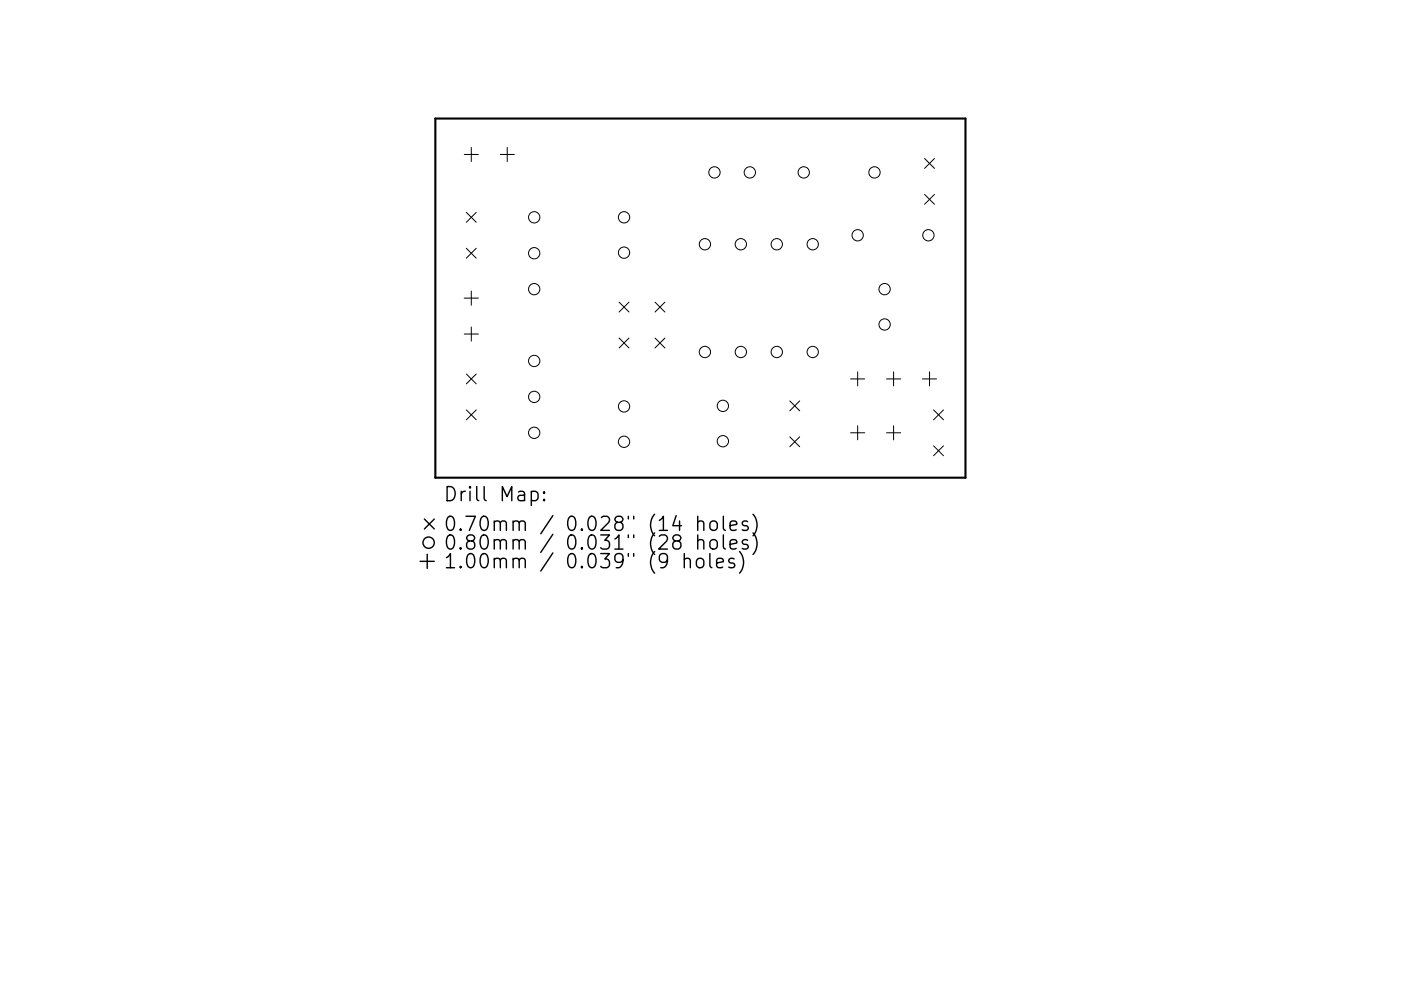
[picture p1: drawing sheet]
<svg xmlns="http://www.w3.org/2000/svg" width="297mm" height="210mm" viewBox="0 0 297 210" stroke-linecap="round" stroke-linejoin="round" font-family="sans-serif">
<path d="M92.3 25.2h112.4v76.2h-112.4z" fill="none" stroke="#000" stroke-width=".45"/>
<g fill="none" stroke="#000" stroke-width=".21">
<path d="M98.4 32.8h3M99.9 31.3v3M106 32.8h3M107.5 31.3v3M196 33.6l2.1 2.1M198.1 33.6l-2.1 2.1M98.9 45.1l2.1 2.1M98.9 52.7l2.1 2.1M101 45.1l-2.1 2.1M101 52.7l-2.1 2.1M196 41.2l2.1 2.1M198.1 41.2l-2.1 2.1"/>
<path d="M98.4 63.3h3M98.4 70.9h3M98.9 79.3l2.1 2.1M99.9 61.8v3M99.9 69.4v3M101 79.3l-2.1 2.1M131.3 64.1l2.1 2.1M131.3 71.7l2.1 2.1M133.4 64.1l-2.1 2.1M133.4 71.7l-2.1 2.1M138.9 71.7l2.1 2.1M138.9 64.1l2.1 2.1"/>
<path d="M141 64.1l-2.1 2.1M141 71.7l-2.1 2.1M181.8 78.9v3M189.5 78.9v3M197.1 78.9v3M98.9 87l2.1 2.1M101 87l-2.1 2.1M167.5 85.1l2.1 2.1M167.5 92.7l2.1 2.1M169.6 85.1l-2.1 2.1M169.6 92.7l-2.1 2.1M180.3 80.4h3"/>
<path d="M180.3 91.8h3M181.8 90.3v3M188 80.4h3M188 91.8h3M189.5 90.3v3M195.6 80.4h3M197.9 87l2.1 2.1M197.9 94.6l2.1 2.1M200 87l-2.1 2.1M200 94.6l-2.1 2.1"/>
<circle cx="151.5" cy="36.6" r="1.2"/>
<circle cx="159" cy="36.6" r="1.2"/>
<circle cx="170.4" cy="36.6" r="1.2"/>
<circle cx="185.4" cy="36.6" r="1.2"/>
<circle cx="113.3" cy="53.7" r="1.2"/>
<circle cx="113.3" cy="46.1" r="1.2"/>
<circle cx="132.3" cy="46.1" r="1.2"/>
<circle cx="132.3" cy="53.6" r="1.2"/>
<circle cx="149.5" cy="51.8" r="1.2"/>
<circle cx="157.1" cy="51.8" r="1.2"/>
<circle cx="164.7" cy="51.8" r="1.2"/>
<circle cx="172.3" cy="51.8" r="1.2"/>
<circle cx="181.8" cy="49.9" r="1.2"/>
<circle cx="196.8" cy="49.9" r="1.2"/>
<circle cx="113.3" cy="76.6" r="1.2"/>
<circle cx="113.3" cy="61.3" r="1.2"/>
<circle cx="149.5" cy="74.7" r="1.2"/>
<circle cx="157.1" cy="74.7" r="1.2"/>
<circle cx="164.7" cy="74.7" r="1.2"/>
<circle cx="172.3" cy="74.7" r="1.2"/>
<circle cx="187.6" cy="61.3" r="1.2"/>
<circle cx="187.6" cy="68.8" r="1.2"/>
<circle cx="113.3" cy="91.8" r="1.2"/>
<circle cx="113.3" cy="84.2" r="1.2"/>
<circle cx="132.3" cy="93.7" r="1.2"/>
<circle cx="132.3" cy="86.2" r="1.2"/>
<circle cx="153.3" cy="86.1" r="1.2"/>
<circle cx="153.3" cy="93.6" r="1.2"/>
</g>
<g fill="none" stroke="#000" stroke-width=".3">
<path d="M89.1 119.1h3M90 110.1l2.1 2.1M90.6 117.6v3M92.1 110.1l-2.1 2.1M94.7 118.3l.8-.8v3M94.8 103.2a1.58 1.58 0 0 1 1.7 1 1.58 1.58 0 0 1-.6 1.9l-1.1 .1zM94.9 109.8a.72 .72 0 0 1 .8-.3 .72 .72 0 0 1 .5 .6 1.76 1.76 0 0 1-.5 2.4 .77 .77 0 0 1-.9-.5 2.56 2.56 0 0 1 .1-2.2zM95.1 113.6a.71 .71 0 0 1 1.1 .5 1.76 1.76 0 0 1-.5 2.4 .77 .77 0 0 1-.9-.6 2.34 2.34 0 0 1 .3-2.3zM97.7 112.2l.1 .2-.1 .1-.2-.1 .2-.2v.3M97.7 116.2l.1 .1-.1 .2-.2-.2 .2-.1v.3M97.8 104.2v2M98.7 104.2a.77 .77 0 0 0-.9 .6"/>
<path d="M98.8 109.5h2l-1.3 3M99.2 117.7a.72 .72 0 0 1 .8-.2 .72 .72 0 0 1 .5 .5 1.76 1.76 0 0 1-.6 2.5 .77 .77 0 0 1-.8-.6 2.56 2.56 0 0 1 .1-2.2zM99.5 114.8l-.3-.2a.62 .62 0 0 1-.2-.6 .62 .62 0 0 1 .5-.5l.9 .1a.62 .62 0 0 1 .2 .7 .62 .62 0 0 1-.5 .5l-.9 .1-.3 .4 .2 .9 .4 .3h.6l.6-.6-.2-.8-.4-.3M99.7 103.2l-.2 .2 .2 .1 .1-.1-.1-.2v.3M99.7 104.2v2M101.1 103.2v2.6l.4 .4M102.1 109.8a.72 .72 0 0 1 .7-.3 .72 .72 0 0 1 .6 .6 1.76 1.76 0 0 1-.6 2.4 .77 .77 0 0 1-.9-.5 2.56 2.56 0 0 1 .2-2.2zM102.1 113.8a.72 .72 0 0 1 .7-.3 .72 .72 0 0 1 .6 .6 1.76 1.76 0 0 1-.6 2.4 .77 .77 0 0 1-.9-.6 2.56 2.56 0 0 1 .2-2.1zM102.1 117.7a.72 .72 0 0 1 .7-.2 .72 .72 0 0 1 .6 .5 1.76 1.76 0 0 1-.6 2.5 .77 .77 0 0 1-.9-.6 2.56 2.56 0 0 1 .2-2.2zM102.7 103.2v2.6l.4 .4M104.8 110.8a.75 .75 0 0 1 1.3 .2v1.5M104.8 114.8a.75 .75 0 0 1 1.3 .1v1.6"/>
<path d="M104.8 118.7a.74 .74 0 0 1 1.3 .2v1.6M104.8 110.5v2M104.8 114.5v2M104.8 118.5v2M106.1 111l.4-.5 .7 .2 .2 .3v1.5M106.1 114.9l.4-.4 .7 .1 .2 .3v1.6M106.1 118.9l.4-.4 .7 .1 .2 .3v1.6M106.5 106.2v-3l1 2.2 1-2.2v3M108.8 110.8a.75 .75 0 0 1 1.3 .2v1.5M108.8 114.8a.75 .75 0 0 1 1.3 .1v1.6M108.8 118.7a.74 .74 0 0 1 1.3 .2v1.6M108.8 110.5v2"/>
<path d="M108.8 114.5v2M108.8 118.5v2M109.9 104.4l.3-.2 .9 .2 .1 .3v1.5M110.1 111l.4-.5 .7 .2 .2 .3v1.5M110.1 114.9l.4-.4 .7 .1 .2 .3v1.6M110.1 118.9l.4-.4 .7 .1 .2 .3v1.6M111.2 104.9l-1 .2a.59 .59 0 0 0-.4 .6 .59 .59 0 0 0 .4 .5l1-.1M112.7 104.4l.8-.2 .6 .6v.9l-.3 .4-.3 .1-.8-.1M112.7 104.2v3M115.4 105.9l.1 .2-.1 .1-.2-.1 .2-.2v.3M115.4 104.4l.1 .1-.1 .2-.2-.2 .2-.1v.3M117.2 109.4l-2.5 3.8"/>
<path d="M117.2 113.3l-2.5 3.9M117.2 117.3l-2.5 3.9M120.6 109.8a.72 .72 0 0 1 .8-.3 .72 .72 0 0 1 .5 .6 1.76 1.76 0 0 1-.5 2.4 .77 .77 0 0 1-.9-.5 2.56 2.56 0 0 1 .1-2.2zM120.6 113.8a.72 .72 0 0 1 .8-.3 .72 .72 0 0 1 .5 .6 1.76 1.76 0 0 1-.5 2.4 .77 .77 0 0 1-.9-.6 2.56 2.56 0 0 1 .1-2.1zM120.6 117.7a.72 .72 0 0 1 .8-.2 .72 .72 0 0 1 .5 .5 1.76 1.76 0 0 1-.5 2.5 .77 .77 0 0 1-.9-.6 2.56 2.56 0 0 1 .1-2.2zM123.4 112.2l.1 .2-.1 .1-.2-.1 .2-.2v.3M123.4 116.2l.1 .1-.1 .2-.2-.2 .2-.1v.3M124.9 109.8a.72 .72 0 0 1 .8-.3 .72 .72 0 0 1 .5 .6 1.76 1.76 0 0 1-.6 2.4 .77 .77 0 0 1-.8-.5 2.56 2.56 0 0 1 .1-2.2zM124.9 117.7a.72 .72 0 0 1 .8-.2 .72 .72 0 0 1 .5 .5 1.76 1.76 0 0 1-.6 2.5 .77 .77 0 0 1-.8-.6 2.56 2.56 0 0 1 .1-2.2zM125.1 113.6a.71 .71 0 0 1 1.1 .5 1.76 1.76 0 0 1-.6 2.4 .77 .77 0 0 1-.8-.6 2.34 2.34 0 0 1 .3-2.3zM127.4 113.5h1.8l-1 1.1a.81 .81 0 0 1 1 .6v.7l-.3 .4-.3 .2h-.8l-.4-.3M127.4 117.5h1.8l-1 1.1a.81 .81 0 0 1 1 .6v.7l-.3 .4-.3 .2h-.8l-.4-.3"/>
<path d="M127.5 109.8l.4-.3h.7a.81 .81 0 0 1 .5 1.3l-1.7 1.7h1.8M130.4 114.3l.8-.8v3M130.4 116.5h1.7M130.9 110.8l-.3-.1a.62 .62 0 0 1-.2-.7 .62 .62 0 0 1 .5-.5l.9 .2a.62 .62 0 0 1 .3 .6 .62 .62 0 0 1-.6 .5l-.9 .2-.2 .4v.6l.5 .5 .9-.1 .3-.4-.2-.9-.4-.3M132.1 118.7l-.6 .6h-.6l-.5-.6v-.7l.2-.4 .9-.1 .4 .2a1.98 1.98 0 0 1-.7 2.8h-.6M133.2 109.5v.6M133.2 113.5v.6M133.2 117.5v.5M134.4 109.5v.6M134.4 113.5v.6M134.4 117.5v.5M138.8 109.1a3.4 3.4 0 0 0 0 4.6"/>
<path d="M138.8 113.1a3.4 3.4 0 0 0 0 4.5M138.8 117a3.4 3.4 0 0 0 0 4.6M139.8 110.4l.8-.9v3M139.8 113.8l.4-.3h.7a.81 .81 0 0 1 .5 1.3l-1.8 1.7h1.9M139.8 112.5h1.7M141.5 118.7l-.6 .6h-.5l-.6-.6v-.7l.3-.4 .8-.1 .5 .2a1.98 1.98 0 0 1-.8 2.8h-.5M143.2 114.8l-.3-.2a.62 .62 0 0 1-.2-.6 .62 .62 0 0 1 .5-.5l.9 .1a.62 .62 0 0 1 .2 .7 .62 .62 0 0 1-.5 .5l-.9 .1-.3 .4v.6l.6 .6h.6l.6-.6-.2-.8-.4-.3M143.4 109.4l-.8 2.1h1.9M144.1 110.5v2M145.1 118.7a.74 .74 0 0 1 1.3 .2v1.6M145.1 117.5v3M147.9 110.8a.74 .74 0 0 1 1.3 .2v1.5"/>
<path d="M147.9 114.8a.74 .74 0 0 1 1.3 .1v1.6M147.9 118.6a.81 .81 0 0 1 1.3 .4v.9a.81 .81 0 0 1-.8 .6 .81 .81 0 0 1-.8-.6v-.9zM147.9 109.5v3M147.9 113.5v3M150.5 117.5v2.5l.4 .5M150.6 110.8a.81 .81 0 0 1 .9-.3 .81 .81 0 0 1 .6 .6v.9a.81 .81 0 0 1-.8 .6 .81 .81 0 0 1-.8-.6v-.9zM150.6 114.8a.81 .81 0 0 1 .9-.3 .81 .81 0 0 1 .6 .6v.8a.81 .81 0 0 1-.8 .6 .81 .81 0 0 1-.8-.6v-.8zM151.9 119.5l1.5-.3-.2-.6-.8-.1-.5 .4v1.1l.2 .3 .3 .2 .8-.2M153.4 109.5v2.6l.4 .4M153.4 113.5v2.6l.4 .4M154.8 111.5l1.4-.3-.1-.5-.9-.2-.4 .5v1.1l.1 .3 .3 .1 .9-.1M154.8 115.5l1.4-.3-.1-.6-.9-.1-.4 .4v1.2l.1 .2 .3 .2 .9-.2"/>
<path d="M155.6 118.6l-.7-.1-.4 .4 .1 .4 1 .3 .2 .3-.2 .4-.2 .2-.9-.2M156.8 117a3.4 3.4 0 0 1 0 4.6M158.5 110.7l-.7-.2-.4 .5 .1 .4 1 .3 .1 .3-.1 .4-.3 .1-.8-.1M158.5 114.6l-.7-.1-.4 .4 .1 .4 1 .3 .1 .3-.1 .4-.3 .2-.8-.2M159.6 109.1a3.4 3.4 0 0 1 0 4.6M159.6 113.1a3.4 3.4 0 0 1 0 4.5M94.7 120.5h1.7M97.7 120.2l.1 .1-.1 .2-.2-.2 .2-.1v.3M123.4 120.2l.1 .1-.1 .2-.2-.2 .2-.1v.3"/>
<circle cx="90.9" cy="115.1" r="1.2"/>
</g>
</svg>
